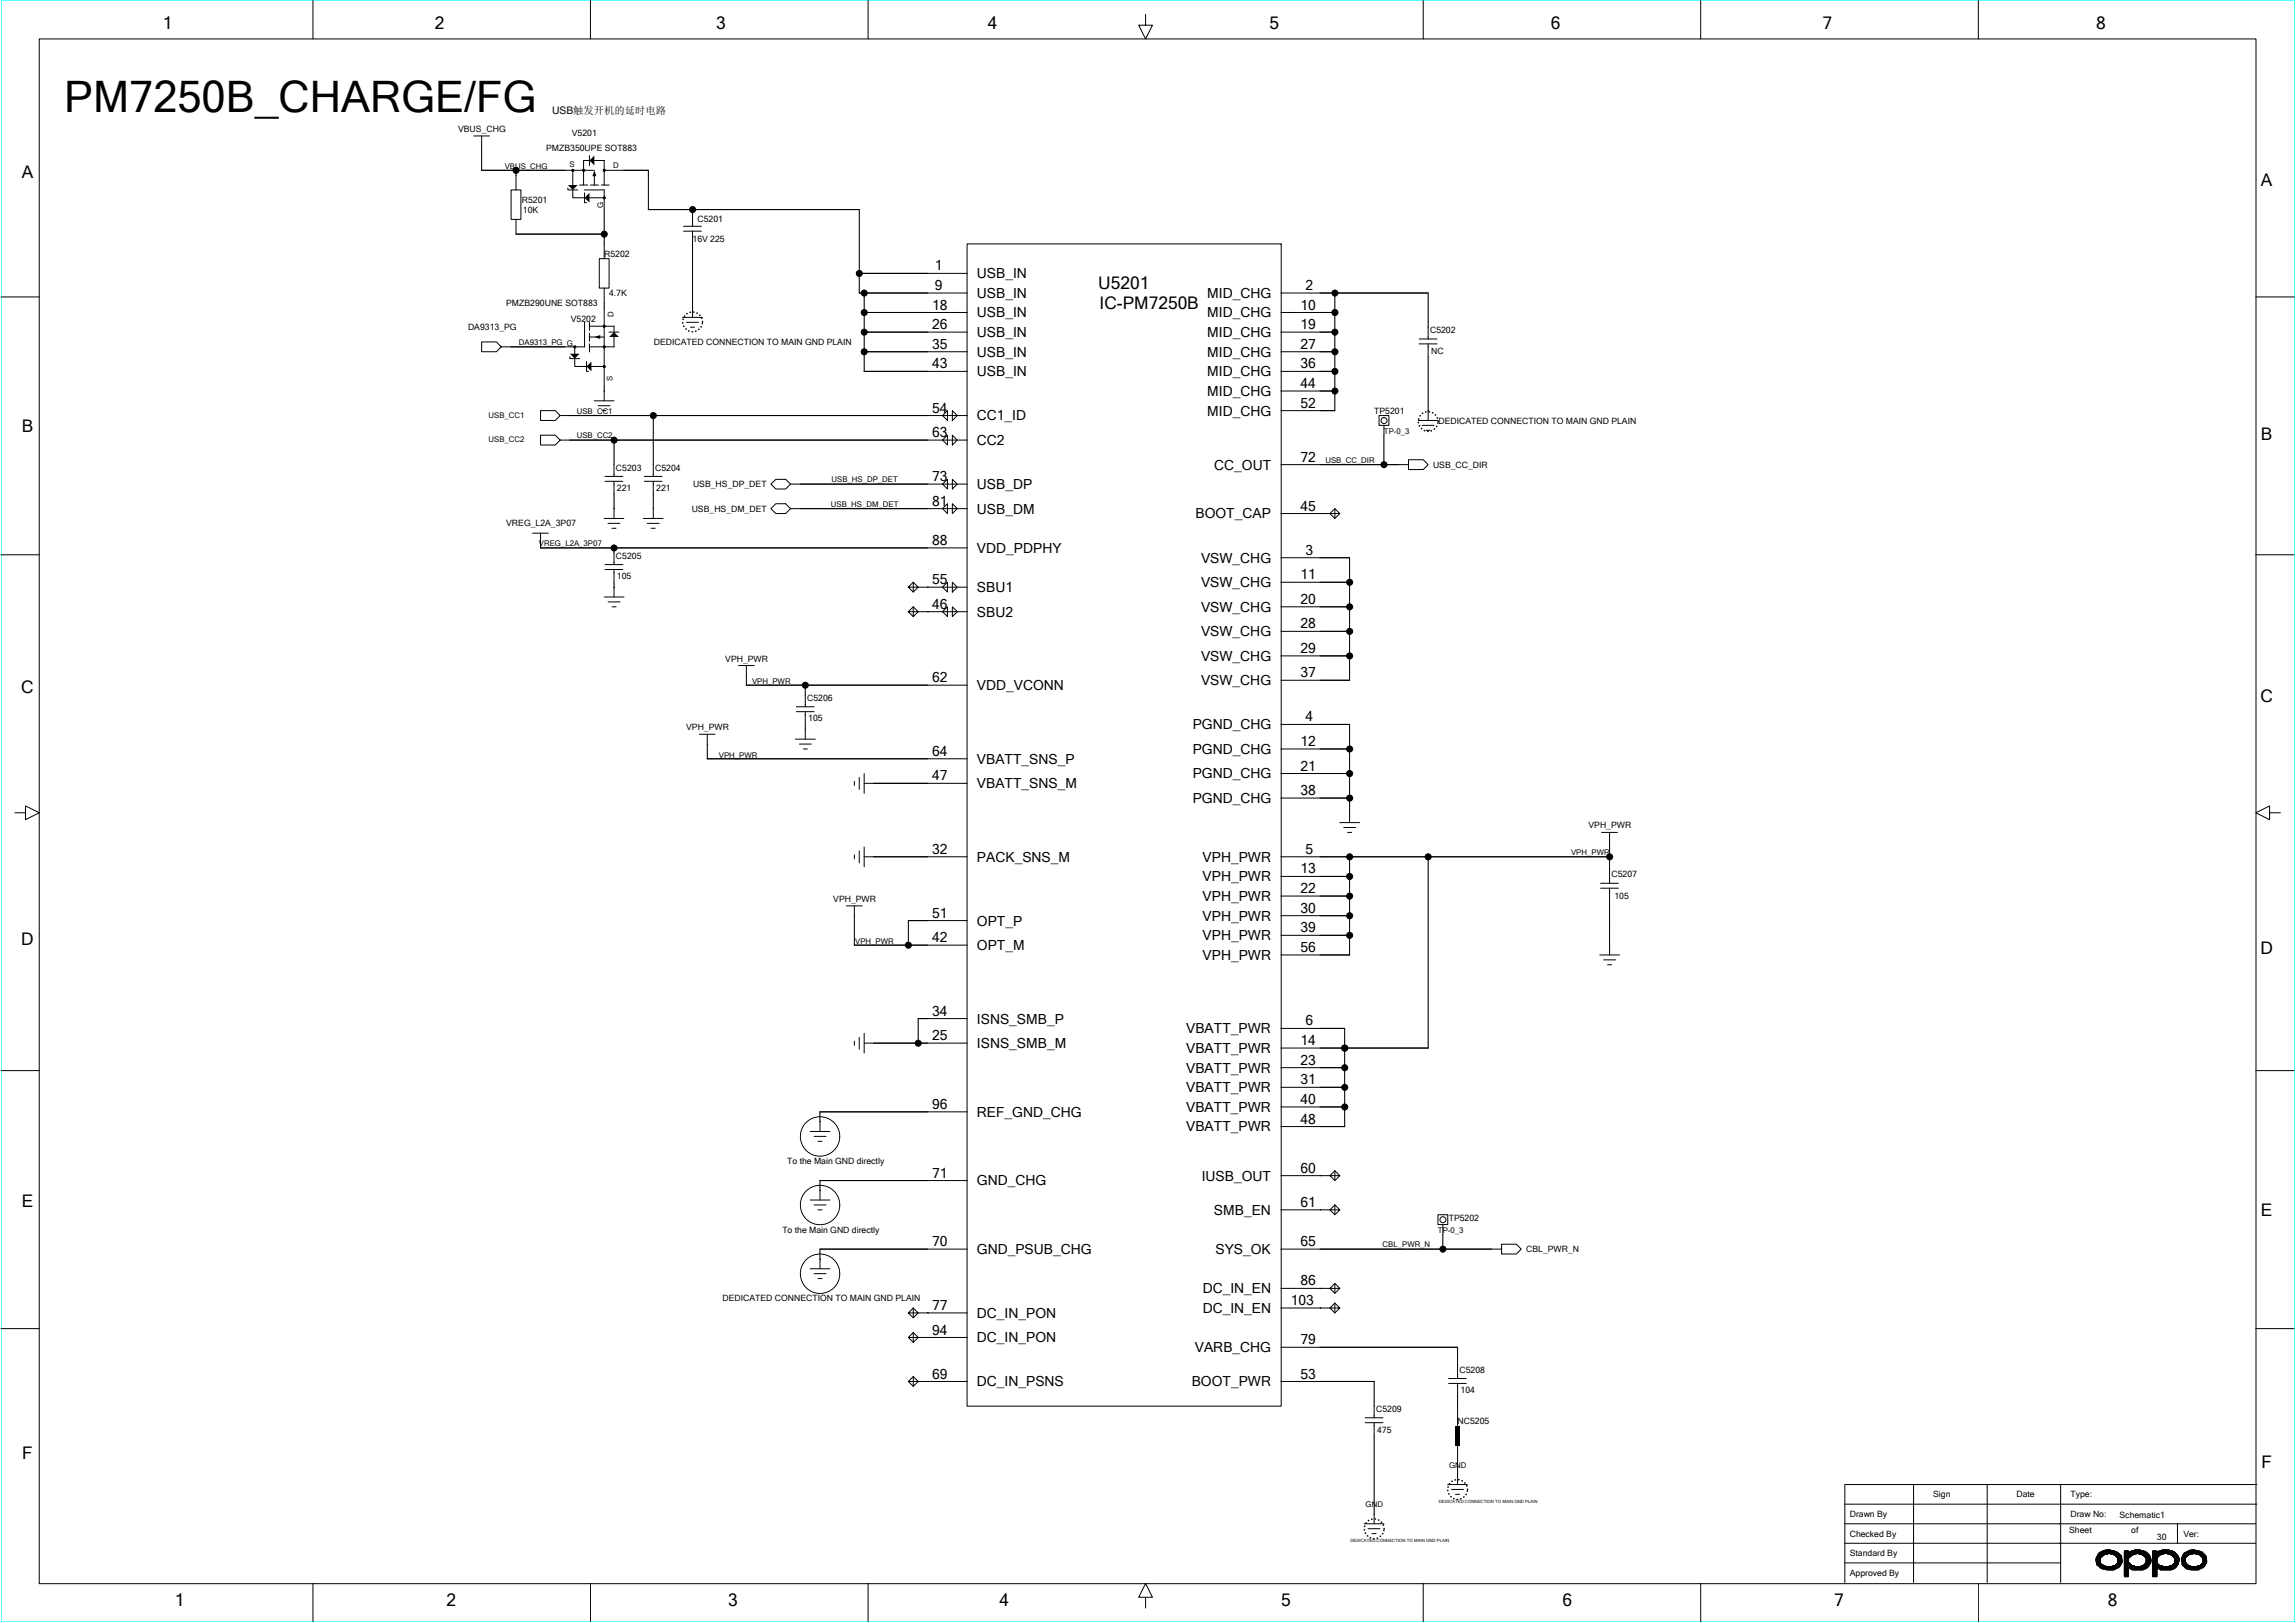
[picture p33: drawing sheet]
<svg xmlns="http://www.w3.org/2000/svg" width="297mm" height="210mm" viewBox="0 0 297 210" stroke-linecap="round" stroke-linejoin="round" font-family="sans-serif">
<defs><g id="words">
<text font-size="5.6" x="8.3" y="14.5">PM7250B_CHARGE/FG</text>
<g font-size="2.2">
<text x="21.1" y="3.8">1</text>
<text x="56.2" y="3.8">2</text>
<text x="92.7" y="3.8">3</text>
<text x="127.8" y="3.8">4</text>
<text x="164.2" y="3.8">5</text>
<text x="200.6" y="3.8">6</text>
<text x="235.8" y="3.8">7</text>
<text x="271.2" y="3.8">8</text>
<text x="2.8" y="23">A</text>
<text x="292.5" y="24.1">A</text>
<text x="142.1" y="37.4">U5201</text>
<text x="142.3" y="40">IC-PM7250B</text>
<text x="2.8" y="55.8">B</text>
<text x="292.5" y="57">B</text>
<text x="2.7" y="89.7">C</text>
<text x="292.4" y="90.8">C</text>
<text x="2.7" y="122.3">D</text>
<text x="292.4" y="123.5">D</text>
<text x="2.8" y="156.2">E</text>
<text x="292.5" y="157.3">E</text>
<text x="2.9" y="188.8">F</text>
<text x="292.6" y="189.9">F</text>
<text x="22.6" y="207.8">1</text>
<text x="57.8" y="207.8">2</text>
<text x="94.2" y="207.8">3</text>
<text x="129.3" y="207.8">4</text>
<text x="165.7" y="207.8">5</text>
<text x="202.2" y="207.8">6</text>
<text x="237.3" y="207.8">7</text>
<text x="272.7" y="207.8">8</text>
</g>
<g font-size="1.8">
<text x="120.9" y="35">1</text>
<text x="120.6" y="40">18</text>
<text x="120.9" y="37.5">9</text>
<text x="126.4" y="36">USB_IN</text>
<text x="126.4" y="38.5">USB_IN</text>
<text x="126.4" y="41.1">USB_IN</text>
<text x="156.2" y="38.5">MID_CHG</text>
<text x="156.2" y="41.1">MID_CHG</text>
<text x="168.3" y="40">10</text>
<text x="168.9" y="37.5">2</text>
<text x="120.6" y="47.7">43</text>
<text x="120.6" y="45.1">35</text>
<text x="120.6" y="42.6">26</text>
<text x="126.4" y="43.6">USB_IN</text>
<text x="126.4" y="46.1">USB_IN</text>
<text x="156.2" y="43.6">MID_CHG</text>
<text x="156.2" y="46.1">MID_CHG</text>
<text x="168.3" y="47.7">36</text>
<text x="168.3" y="45.1">27</text>
<text x="168.3" y="42.6">19</text>
<text x="120.6" y="53.4">54</text>
<text x="126.4" y="48.7">USB_IN</text>
<text x="156.2" y="48.7">MID_CHG</text>
<text x="156.2" y="51.2">MID_CHG</text>
<text x="156.2" y="53.8">MID_CHG</text>
<text x="168.3" y="52.7">52</text>
<text x="168.3" y="50.2">44</text>
<text x="120.6" y="56.6">63</text>
<text x="126.4" y="54.4">CC1_ID</text>
<text x="126.4" y="57.6">CC2</text>
<text x="168.3" y="59.7">72</text>
<text x="120.6" y="65.4">81</text>
<text x="120.6" y="62.3">73</text>
<text x="126.4" y="63.3">USB_DP</text>
<text x="157.1" y="60.7">CC_OUT</text>
<text x="120.6" y="70.5">88</text>
<text x="126.4" y="66.4">USB_DM</text>
<text x="126.4" y="71.5">VDD_PDPHY</text>
<text x="154.7" y="67.1">BOOT_CAP</text>
<text x="168.3" y="66.1">45</text>
<text x="168.9" y="71.8">3</text>
<text x="120.6" y="75.6">55</text>
<text x="126.4" y="76.6">SBU1</text>
<text x="155.4" y="72.8">VSW_CHG</text>
<text x="155.4" y="76">VSW_CHG</text>
<text x="168.3" y="75">11</text>
<text x="120.6" y="78.8">46</text>
<text x="126.4" y="79.8">SBU2</text>
<text x="155.4" y="79.1">VSW_CHG</text>
<text x="155.4" y="82.3">VSW_CHG</text>
<text x="168.3" y="81.3">28</text>
<text x="168.3" y="78.1">20</text>
<text x="120.6" y="88.3">62</text>
<text x="126.4" y="89.3">VDD_VCONN</text>
<text x="155.4" y="85.5">VSW_CHG</text>
<text x="155.4" y="88.6">VSW_CHG</text>
<text x="168.3" y="87.6">37</text>
<text x="168.3" y="84.5">29</text>
<text x="154.3" y="94.4">PGND_CHG</text>
<text x="168.9" y="93.3">4</text>
<text x="120.6" y="101">47</text>
<text x="120.6" y="97.8">64</text>
<text x="126.4" y="98.8">VBATT_SNS_P</text>
<text x="126.4" y="102">VBATT_SNS_M</text>
<text x="154.3" y="97.5">PGND_CHG</text>
<text x="154.3" y="100.7">PGND_CHG</text>
<text x="168.3" y="99.7">21</text>
<text x="168.3" y="96.5">12</text>
<text x="154.3" y="103.9">PGND_CHG</text>
<text x="168.3" y="102.9">38</text>
<text x="120.6" y="110.5">32</text>
<text x="126.4" y="111.5">PACK_SNS_M</text>
<text x="155.6" y="111.5">VPH_PWR</text>
<text x="168.3" y="113">13</text>
<text x="168.9" y="110.5">5</text>
<text x="120.6" y="118.7">51</text>
<text x="126.4" y="119.7">OPT_P</text>
<text x="155.6" y="114">VPH_PWR</text>
<text x="155.6" y="116.6">VPH_PWR</text>
<text x="155.6" y="119.1">VPH_PWR</text>
<text x="168.3" y="118.1">30</text>
<text x="168.3" y="115.5">22</text>
<text x="120.6" y="121.9">42</text>
<text x="126.4" y="122.9">OPT_M</text>
<text x="155.6" y="121.6">VPH_PWR</text>
<text x="155.6" y="124.2">VPH_PWR</text>
<text x="168.3" y="123.2">56</text>
<text x="168.3" y="120.6">39</text>
<text x="120.6" y="131.4">34</text>
<text x="120.6" y="134.6">25</text>
<text x="126.4" y="132.4">ISNS_SMB_P</text>
<text x="126.4" y="135.6">ISNS_SMB_M</text>
<text x="153.5" y="133.7">VBATT_PWR</text>
<text x="153.5" y="136.2">VBATT_PWR</text>
<text x="168.3" y="137.8">23</text>
<text x="168.3" y="135.2">14</text>
<text x="168.9" y="132.7">6</text>
<text x="120.6" y="143.5">96</text>
<text x="153.5" y="138.8">VBATT_PWR</text>
<text x="153.5" y="141.3">VBATT_PWR</text>
<text x="153.5" y="143.8">VBATT_PWR</text>
<text x="168.3" y="142.8">40</text>
<text x="168.3" y="140.3">31</text>
<text x="126.4" y="144.5">REF_GND_CHG</text>
<text x="153.5" y="146.4">VBATT_PWR</text>
<text x="168.3" y="145.4">48</text>
<text x="120.6" y="152.4">71</text>
<text x="126.4" y="153.4">GND_CHG</text>
<text x="155.5" y="152.7">IUSB_OUT</text>
<text x="168.3" y="151.7">60</text>
<text x="120.6" y="161.2">70</text>
<text x="157.1" y="157.2">SMB_EN</text>
<text x="168.3" y="161.2">65</text>
<text x="168.3" y="156.1">61</text>
<text x="126.4" y="162.2">GND_PSUB_CHG</text>
<text x="155.6" y="167.3">DC_IN_EN</text>
<text x="157.2" y="162.2">SYS_OK</text>
<text x="168.3" y="166.3">86</text>
<text x="120.6" y="172.7">94</text>
<text x="120.6" y="169.5">77</text>
<text x="126.4" y="170.5">DC_IN_PON</text>
<text x="126.4" y="173.7">DC_IN_PON</text>
<text x="155.6" y="169.9">DC_IN_EN</text>
<text x="167" y="168.8">103</text>
<text x="168.3" y="173.9">79</text>
<text x="120.6" y="178.4">69</text>
<text x="126.4" y="179.4">DC_IN_PSNS</text>
<text x="154.2" y="179.4">BOOT_PWR</text>
<text x="154.6" y="174.9">VARB_CHG</text>
<text x="168.3" y="178.4">53</text>
</g>
<text font-size="1.3" x="71.4" y="14.8">USB触发开机的延时电路</text>
<g font-size="1.1">
<text x="59.3" y="17.1">VBUS_CHG</text>
<text x="74" y="17.6">V5201</text>
<text x="70.7" y="19.5">PMZB350UPE SOT883</text>
<text x="67.5" y="26.2">R5201</text>
<text x="67.6" y="27.5">10K</text>
<text x="90.2" y="28.8">C5201</text>
<text x="78.2" y="33.2">R5202</text>
<text x="89.6" y="31.3">16V 225</text>
<text x="65.5" y="39.6">PMZB290UNE SOT883</text>
<text x="73.8" y="41.7">V5202</text>
<text x="78.8" y="38.3">4.7K</text>
<text x="60.6" y="42.7">DA9313_PG</text>
<text x="84.6" y="44.6">DEDICATED CONNECTION TO MAIN GND PLAIN</text>
<text x="185" y="43.1">C5202</text>
<text x="185.1" y="45.8">NC</text>
<text x="177.8" y="53.5">TP5201</text>
<text x="186.1" y="54.8">DEDICATED CONNECTION TO MAIN GND PLAIN</text>
<text x="79.7" y="60.9">C5203</text>
<text x="79.8" y="63.5">221</text>
<text x="84.8" y="60.9">C5204</text>
<text x="84.9" y="63.5">221</text>
<text x="89.7" y="63">USB_HS_DP_DET</text>
<text x="185.4" y="60.5">USB_CC_DIR</text>
<text x="65.5" y="68.1">VREG_L2A_3P07</text>
<text x="89.5" y="66.2">USB_HS_DM_DET</text>
<text x="79.7" y="72.3">C5205</text>
<text x="79.8" y="75">105</text>
<text x="93.8" y="85.6">VPH_PWR</text>
<text x="88.8" y="94.5">VPH_PWR</text>
<text x="104.4" y="90.7">C5206</text>
<text x="104.6" y="93.3">105</text>
<text x="205.5" y="107.2">VPH_PWR</text>
<text x="208.5" y="113.5">C5207</text>
<text x="107.8" y="116.7">VPH_PWR</text>
<text x="208.9" y="116.3">105</text>
<text x="101.9" y="150.6">To the Main GND directly</text>
<text x="101.2" y="159.5">To the Main GND directly</text>
<text x="187.4" y="157.9">TP5202</text>
<text x="197.4" y="162">CBL_PWR_N</text>
<text x="93.5" y="168.4">DEDICATED CONNECTION TO MAIN GND PLAIN</text>
<text x="188.8" y="177.6">C5208</text>
<text x="178" y="182.7">C5209</text>
<text x="178.2" y="185.3">475</text>
<text x="188.6" y="184.2">NC5205</text>
<text x="189" y="180.3">104</text>
<text x="239.3" y="196.3">Drawn By</text>
<text x="250.1" y="193.7">Sign</text>
<text x="260.9" y="193.7">Date</text>
<text x="267.9" y="193.7">Type:</text>
<text x="267.9" y="196.3">Draw No:</text>
<text x="274.2" y="196.4">Schematic1</text>
<text x="239.3" y="198.8">Checked By</text>
<text x="239.3" y="201.3">Standard By</text>
<text x="239.3" y="203.9">Approved By</text>
<text x="267.7" y="198.3">Sheet</text>
<text x="275.7" y="198.3">of</text>
<text x="279" y="199.2">30</text>
<text x="282.5" y="198.8">Ver:</text>
</g>
<g font-size="1">
<text x="65.3" y="21.8">VBUS_CHG</text>
<text x="73.7" y="21.6">S</text>
<text x="79.3" y="21.7">D</text>
<text x="78" y="26.9" transform="rotate(-90 78 26.9)">G</text>
<text x="79.4" y="41.1" transform="rotate(-90 79.4 41.1)">D</text>
<text x="67.1" y="44.7">DA9313_PG G</text>
<text x="74.6" y="53.6">USB_CC1</text>
<text x="79.2" y="49.2" transform="rotate(-90 79.2 49.2)">S</text>
<text x="63.2" y="54.1">USB_CC1</text>
<text x="63.2" y="57.2">USB_CC2</text>
<text x="74.6" y="56.7">USB_CC2</text>
<text x="171.5" y="59.9">USB_CC_DIR</text>
<text x="179" y="56.1">TP-0_3</text>
<text x="107.5" y="65.6">USB_HS_DM_DET</text>
<text x="107.6" y="62.4">USB_HS_DP_DET</text>
<text x="69.7" y="70.7">VREG_L2A_3P07</text>
<text x="97.3" y="88.4">VPH_PWR</text>
<text x="93" y="98.1">VPH_PWR</text>
<text x="203.3" y="110.6">VPH_PWR</text>
<text x="110.6" y="122.1">VPH_PWR</text>
<text x="178.9" y="161.4">CBL_PWR_N</text>
<text x="186" y="159.5">TP-0_3</text>
<text x="187.5" y="189.9">GND</text>
<text x="176.7" y="195">GND</text>
</g>
<g font-size=".6">
<text x="186.1" y="194.5">DEDICATED CONNECTION TO MAIN GND PLAIN</text>
<text x="174.7" y="199.6">DEDICATED CONNECTION TO MAIN GND PLAIN</text>
</g>
</g></defs>
<path d="M.1 0h296.8v209.8h-296.8z" fill="none" stroke="#0ff" stroke-width=".13"/>
<g fill="none" stroke="#000" stroke-width=".21" stroke-dasharray="0 .4">
<circle cx="89.6" cy="41.6" r="1.28"/>
<circle cx="184.8" cy="54.5" r="1.28"/>
<circle cx="177.8" cy="197.8" r="1.28"/>
<circle cx="188.6" cy="192.7" r="1.28"/>
</g>
<g fill="none" stroke="#000" stroke-width=".13">
<path d="M5.1 5h286.8v199.9h-286.8zM40.5 .1v4.9M61.3 17.6h2M62.3 17.6v4.5M76.4 .1v4.9M112.3 .1v4.9M148.2 1.9v1.4h.9l-.9 1.7-.9-1.7h.9M184.1 .1v4.9M220 .1v4.9M255.9 .1v4.9M.1 38.4h5M62.3 22h14.6"/>
<path d="M66.1 24.6h1.3v3.8h-1.3zM66.7 30.3h11.5M66.8 22v2.6M66.8 28.4v1.9M73.5 24.3v.3h1.2M74 21.9h.2v.2h-.2zM74.1 24.6v1h1.5M74.1 22v1.9M75 23.9h1M75.4 21.9h.2v.2h-.2zM75.5 20.8h.8M75.5 20.7v3.2"/>
<path d="M75.6 24.6h2.6M75.6 25v1.2h.3M76.3 20.1v1.3M76.3 25.6h1.9M76.4 23.9h1M76.9 20.8h1.3v3.2M76.9 22.7v1.3M77.5 33.5h1.3v3.8h-1.3zM77.8 23.9h1M78.1 25.5h.2v.2h-.2zM78.1 21.9h.2v.2h-.2zM78.1 22h5.8v5.1"/>
<path d="M78.2 24.6v8.9M78.2 37.3v14.6M83.9 27.1h27.3v10.8M88.4 29.9h2.3M88.4 29.3h2.3M89.6 29.9v11.2M89.6 27.1v2.2M111.1 35.4h14M111.1 37.9h14M111.8 37.9v10.2M125.1 31.6h40.7v150.3h-40.7zM165.7 37.9h19.1v6"/>
<path d="M165.8 31.6h.1M172.7 37.9v15.2h-7M291.8 38.4h5M62.3 44.2h1.9l.7 .7-.7 .6h-1.9zM69.9 53.1h1.9l.7 .7-.7 .6h-1.9zM69.9 56.3h1.9l.7 .6-.7 .7h-1.9zM72.5 53.8h52.6M72.5 56.9h52.6M73.7 46.1v.3h1.3M74.3 44.8h.2v.2h-.2zM74.4 44.9v.9M74.4 46.4v1h1.5"/>
<path d="M75.6 41.7v3.2M75.6 44.9h-10.8M75.9 46.8v1.2h.2M76.2 43.6h2M76.2 44.9h3.2M76.3 41.7v1M76.3 43.1v1M76.3 44.5v1M76.3 42.2h3.2M76.5 47.4h1.7M76.9 51.9h2.5M77.4 52.5h1.5"/>
<path d="M77.9 53.1h.5M78.1 42.1h.2v.2h-.2zM78.1 44.8h.2v.2h-.2zM78.1 47.3h.2v.2h-.2zM78.8 43h1.3M79.4 42.2v.8M79.4 43.6v1.3M79.4 56.9v4.7M84.5 53.8v7.8M88.3 41.1h2.6M88.8 41.7h1.6M89.3 42.3h.5"/>
<path d="M111.8 48h13.3M111.8 45.5h13.3M111.8 43h13.3M111.8 40.4h13.3M121.9 53.8l.7-.7v1.3zM121.9 56.9l.7-.6v1.3zM123.2 53.1l.6 .7-.6 .6zM123.2 56.3l.6 .6-.6 .7zM165.7 48h7M165.7 45.5h7M165.7 43h7M165.7 40.4h7"/>
<path d="M165.7 50.6h7M178.4 53.8h1.3v1.2h-1.3zM179 55v5.1M182.2 59.5h1.9l.7 .6-.7 .6h-1.9zM183.5 54.4h2.5M183.6 44.5h2.3M183.6 43.9h2.3M184 55h1.5M184.5 55.7h.5M184.8 44.5v9.9M.1 71.8h5M68.9 69h2"/>
<path d="M69.9 69v1.9h55.2M78.1 67.1h2.6M78.2 77.2h2.5M78.3 62.3h2.3M78.3 61.6h2.3M78.3 73.7h2.3M78.3 73h2.3M78.7 67.7h1.5M78.7 77.9h1.5M79.2 68.3h.5M79.2 78.5h.5M79.4 62.3v4.8"/>
<path d="M79.4 70.9v2.1M79.4 73.7v3.5M83.2 67.1h2.6M83.4 62.3h2.3M83.4 61.6h2.3M83.7 67.7h1.6M84.2 68.3h.6M84.5 62.3v4.8M99.7 62.6l.7-.6h1.2l.7 .6-.7 .7h-1.2zM99.7 65.8l.7-.6h1.2l.7 .6-.7 .6h-1.2zM102.3 62.6h22.8M102.3 65.8h22.8"/>
<path d="M117.5 79.1l.6-.6 .7 .6-.7 .7-.6-.7h1.3M117.5 76l.6-.7 .7 .7-.7 .6-.6-.6h1.3M118.1 78.5v1.3M118.1 75.3v1.3M118.8 79.1h6.3M118.8 76h6.3M121.9 62.6l.7-.6v1.3zM121.9 65.8l.7-.6v1.2zM121.9 76l.7-.7v1.3zM121.9 79.1l.7-.6v1.3zM123.2 62l.6 .6-.6 .7zM123.2 65.2l.6 .6-.6 .6z"/>
<path d="M123.2 75.3l.6 .7-.6 .6zM123.2 78.5l.6 .6-.6 .7zM165.7 78.5h8.9M165.7 72.2h8.9v15.8M165.7 60.1h16.5M165.7 75.3h8.9M172.1 66.4h1.2l-.6 .7-.6-.7 .6-.6 .6 .6M172.1 66.4h-6.4M172.7 65.8v1.3M291.8 71.8h5M90.5 95h2M91.5 98.2h33.6"/>
<path d="M91.5 95v3.2M95.5 86.1h2.1M96.6 86.1v2.6l28.5-.1M102.9 95.6h2.6M103 92.1h2.3M103 91.4h2.3M103.4 96.3h1.6M103.9 96.9h.6M104.2 88.6v2.8M104.2 92.1v3.5M165.7 96.9h8.9M165.7 93.7h8.9v12.7"/>
<path d="M165.7 81.7h8.9M165.7 84.9h8.9M165.7 88h8.9M1.9 105.2h1.4v-.9l1.8 .9-1.8 .8v-.8M109.5 117.2h2M110.5 117.2v5.1h14.6M110.5 101.1v.5M110.5 110.6v.5M111.2 100.6v1.5M111.2 110.1v1.5M111.8 101.3h13.3M111.8 100.1v2.5"/>
<path d="M111.8 109.6v2.5M111.8 110.8h13.3M125.1 119.1h-7.6v3.2M165.7 110.8h42.5M165.7 100.1h8.9M165.7 103.3h8.9M165.7 118.5h8.9M165.7 115.9h8.9M165.7 113.4h8.9M173.3 106.4h2.6M173.8 107.1h1.6M174.3 107.7h.6"/>
<path d="M174.6 110.8v12.8M184.8 110.8v24.8M207.1 114.9h2.3M207.1 114.3h2.3M207.2 107.7h2.1M208.2 107.7v6.6M208.2 114.9v8.6M293.6 105.2v-.9l-1.8 .9 1.8 .8v-.8h1.4M.1 138.5h5M110.5 134.7v.5M111.2 134.2v1.5M111.8 133.7v2.5"/>
<path d="M111.8 135h13.3M118.8 131.8h6.3M118.8 131.8v3.2M165.7 123.5h8.9M165.7 121h8.9M165.7 133.1h8.3v12.7M165.7 138.1h8.3M165.7 135.6h19.1M207 123.5h2.5M207.5 124.2h1.5M208 124.8h.5M291.8 138.5h5"/>
<path d="M104.8 146.4h2.6M104.8 155.3h2.6M105.3 147h1.6M105.3 155.9h1.6M105.8 147.7h.6M105.8 156.5h.6M106.1 143.8h19M106.1 152.7h19M106.1 143.8v2.6M106.1 152.7v2.6M165.7 145.8h8.3M165.7 143.2h8.3"/>
<path d="M165.7 140.7h8.3M172.1 152.1h1.2l-.6 .6-.6-.6 .6-.6 .6 .6M172.1 156.5h1.2l-.6 .7-.6-.7 .6-.6 .6 .6M172.1 152.1h-6.4M172.1 156.5h-6.4M172.7 151.4v1.3M172.7 155.9v1.3M186 157.2h1.3v1.2h-1.3zM186.7 158.4v3.2M.1 171.9h5M104.8 164.1h2.6M105.3 164.8h1.6"/>
<path d="M105.8 165.4h.6M106.1 161.6h19M106.1 161.6v2.5M117.5 178.7l.6-.6 .7 .6-.7 .7-.6-.7h1.3M117.5 173l.6-.6 .7 .6-.7 .7-.6-.7h1.3M117.5 169.9l.6-.7 .7 .7-.7 .6-.6-.6h1.3M118.1 178.1v1.3M118.1 172.4v1.3M118.1 169.2v1.3M118.8 178.7h6.3M118.8 173h6.3M118.8 169.9h6.3"/>
<path d="M165.7 161.6h28.6M165.7 178.7h12.1v4.7M165.7 174.3h22.9v4.1M172.1 166.7h1.2l-.6 .6-.6-.6 .6-.6 .6 .6M172.1 169.2h1.2l-.6 .7-.6-.7 .6-.6 .6 .6M172.1 166.7h-6.4M172.1 169.2h-6.4M172.7 166v1.3M172.7 168.6v1.3M187.4 179h2.3M187.4 178.4h2.3M188.6 179v5.5"/>
<path d="M194.3 161h1.9l.6 .6-.6 .6h-1.9zM291.8 171.9h5M176.5 197.1h2.5M176.6 184.1h2.3M176.6 183.4h2.3M177 197.8h1.5M177.5 198.4h.5M177.8 184.1v13M187.3 192.1h2.5M187.8 192.7h1.5M188.3 193.3h.5M188.6 187v5.1"/>
<path d="M238.7 194.6h53.3M247.6 192v12.7M257.1 192v12.7M266.6 192v12.7M281.7 197.1v2.6M291.8 197.1h-53.1M291.8 199.7h-53.1M292 192.1h-53.3v12.6M40.5 204.9v4.9M76.4 204.9v4.9M112.3 204.9v4.9M148.2 206.7h.9l-.9-1.8-.9 1.8h.9v1.3"/>
<path d="M184.1 204.9v4.9M220 204.9v4.9M238.7 202.2h27.9M255.9 204.9v4.9M271.1 201.6h.7M271.1 201.7h.6M271.1 201.8h.6M271.1 202h.6M271.1 202.1h.6M271.3 201.3h.8M271.3 202.3h.6M271.3 202.5h.8"/>
<path d="M271.3 202.2h.4M271.3 201.4v1.1M271.4 202.6h.8M271.4 202.5v-1.3v1.4h.7M271.5 202.2v.4h.8M271.5 200.9a2.21 2.21 0 0 1 3 .4l.1 .8-.4 .6-.8 .4h-.6l-.9-.1-.6-.5-.1-.8zM271.5 201v1.6v-1.5v.1M271.7 201.6l.5-.4 .6-.3 .8 .3 .4 .4v.6l-.4 .4-.8 .1-.6-.1-.5-.4zM271.7 200.9v1.8M271.7 200.8h2.2M271.8 200.8v.7M271.8 202.3v.5"/>
<path d="M271.9 202.5v.5h1.9M271.9 200.8v.6h-.6M272.1 202.4v.6M272.1 200.7v.5M272.1 200.7h1.4M272.2 200.7v.5h-.8M272.3 202.6v.4M272.3 200.7v.4M272.3 200.6h.8M272.4 202.7v.4M272.4 200.7v.4M272.5 203.1h1.1"/>
<path d="M272.6 202.7v.4M272.6 200.5v.6M272.7 202.7v.4M272.7 200.5v.6h-1.3M272.8 202.7v.4M272.8 200.5v.4M272.9 202.7v.4M272.9 200.5v.4M273.1 202.7v.4M273.1 200.5v.6h1.1M273.2 202.7v.4M273.2 200.7v.4"/>
<path d="M273.3 202.6v.5M273.3 200.7v.4M273.4 202.6h.9M273.4 202.6v.5M273.4 200.7v.4M273.4 201.2h1M273.6 202.6v.4M273.6 200.7v.5M273.7 200.8v.5h.8M273.7 202.4v.6h-1.5v-.4M273.8 200.8v.6h.7M273.8 202.3v.5"/>
<path d="M273.9 201.8h.7M273.9 202h.7M273.9 202.1h.7M273.9 202.2h.6M273.9 201.7h.6M274 202.2v.6M274 200.8v.8h.5M274 200.9h-2.5M274.1 200.9v1.9h-2.5M274.2 201v1.7h-2.6M274.3 201.2v1.3h-.6M274.5 201.3v1h-.7"/>
<path d="M274.8 200.8h2.8M274.8 200.9h3M274.8 203h.6M274.8 203.1h.6M274.8 200.7h.6M274.8 203.2h.6M274.8 203.3h.6M274.8 203.5h.6M274.8 203.6h.6M274.8 203.7h.6M274.8 203.9h.6M274.8 201.2h1.2"/>
<path d="M274.8 202.6h1.1M274.8 202.5h.9M274.8 202.3h.8M274.8 202.2h.7M274.8 201.6h.6M274.8 201.7h.6M274.8 201.8h.6M274.8 202h.6M274.8 202.1h.6M274.8 200.7h.6v.2v-.1h.1a2.27 2.27 0 0 1 2.3 .1 1.03 1.03 0 0 1 .2 1.6l-.2 .3-.5 .3h-1.4l-.5-.3v1.2h-.6zM274.8 200.7v3.3M275 200.7v3.3"/>
<path d="M275.1 200.7v3.3M275.2 200.7v3.3M275.4 201.6l.5-.4 .6-.3 .8 .3 .3 .4v.6l-.3 .4-.8 .1-.6-.1-.5-.4zM275.4 200.7v3.3h-.6M275.5 200.8v.8M275.5 202.2v.6M275.6 200.8v.6h-.8M275.6 202.3v.7h2M275.7 200.7h1.7M275.7 200.7v.6h-.9M275.7 202.4v.6M275.9 200.7v.5"/>
<path d="M275.9 202.6v.5h1.4v-.5M276 200.7v.4M276 202.6v.5M276.1 202.6v.5M276.1 200.5v.6M276.2 200.6h.7M276.2 202.7v.4M276.2 200.5v.6h-1.4M276.4 202.7v.4M276.4 200.5v.6M276.5 202.7v.4M276.5 200.5v.4"/>
<path d="M276.6 202.7v.4M276.6 200.5v.6M276.7 201.1h1.2M276.8 202.7v.4M276.8 200.5v.6M276.9 202.7v.4M276.9 200.5v.6M277 202.6v.5M277 200.7v.4M277.1 201.2h.9v1.4M277.1 202.6h.8M277.1 202.6v.5"/>
<path d="M277.1 200.7v.4M277.3 200.7v.5M277.4 202.5h.6M277.4 202.4v.6M277.4 200.7v.6h.7v1h-.6M277.5 202.3v.7M277.5 200.8v.6h.6M277.6 202.2h.7M277.6 201.7h.7M277.6 201.8h.7M277.6 202.1h.7M277.6 202.2v.6"/>
<path d="M277.6 200.8v.8h.5M277.8 200.9v1.9h-3M277.9 201v1.7h-3.1M278.3 201.8v.2h-.7M278.5 203h.5M278.5 203.1h.5M278.5 203.2h.5M278.5 203.3h.5M278.5 203.5h.5M278.5 203.6h.5M278.5 203.7h.5M278.5 203.9h.5"/>
<path d="M278.5 200.9h3M278.5 200.8h2.8M278.5 200.7h.5M278.5 201.2h1M278.5 202.6h1M278.5 202.5h.8M278.5 202.3h.7M278.5 202.2h.5M278.5 201.6h.5M278.5 201.7h.5M278.5 201.8h.5M278.5 202h.5"/>
<path d="M278.5 202.1h.5M278.5 200.7h.5v.2v-.1h.2a2.17 2.17 0 0 1 2.4 .3l.1 .2a.49 .49 0 0 1 .1 .8v.2a1.37 1.37 0 0 1-.9 .8h-1.4l-.5-.3v1.2h-.5zM278.5 200.7v3.3M278.7 200.7v3.3M278.8 200.7v3.3M278.9 200.7v3.3M279 200.7v3.3h-.5M279.2 202.3v.5M279.2 200.8v.6h-.7M279.3 202.4v.6h2M279.3 200.7v.6h-.8M279.4 200.7h1.7"/>
<path d="M279.4 202.6v.4M279.4 200.7v.5M279.4 201.2l.8-.3 .7 .3 .4 .4v.6l-.4 .4-.7 .1-.8-.1-.4-.4v-.6zM279.5 202.6v.5M279.5 200.7v.4M279.7 202.6v.5M279.7 200.5v.6M279.8 202.6v.5M279.8 200.5v.6h-1.3M279.9 202.7v.4M279.9 200.5v.6M280.1 202.7v.4"/>
<path d="M280.1 200.5v.4M280.2 202.7v.4M280.2 200.5v.4M280.3 202.7v.4M280.3 200.5v.4M280.4 201.1h1.2M280.4 202.7v.4M280.4 200.5v.6M280.6 202.7v.4M280.6 200.5v.6M280.7 202.6v.5M280.7 200.5v.6"/>
<path d="M280.8 201.2h.9v1.4M280.8 202.6v.5M280.8 200.7v.4M280.8 202.6h.8M280.9 202.6v.5h-1.4M280.9 200.7v.5M281 202.5h.7M281.1 202.4v.6M281.1 200.7v.6h.7v1h-.6M281.2 202.3v.7M281.2 200.8v.6h.6M281.3 201.6h.7"/>
<path d="M281.3 201.7h.7M281.3 201.8h.7M281.3 202h.7M281.3 202.2h.6M281.3 202.1h.5M281.3 200.8v2M281.4 200.9v1.9h-2.9M281.6 201v1.7h-3.1M282.2 201.7h.5M282.2 201.8h.5M282.2 202h.5M282.3 201.6h.4"/>
<path d="M282.3 202.3h.6M282.3 202.2h.4M282.3 201.3v1.2h.7M282.3 202.1h.4M282.4 201.2h.8M282.5 201v1.6h.7M282.6 200.9h2.4M282.6 200.9v1.8h2.5v-1.7M282.6 200.9a2.03 2.03 0 0 1 2.8 .4l.1 .8-.4 .6-.8 .4-1.5-.1-.5-.5-.1-.8zM282.7 201.6l.4-.4 .7-.3 .8 .3 .4 .4v.6a1.52 1.52 0 0 1-2.3 0zM282.7 200.9v1.9h2.3M282.8 200.8h2.1"/>
<path d="M282.8 202.2v.8h1.8v-.4M282.8 200.8v.6h-.5M283 202.3v.7M283 200.8v.5h-.6M283.1 200.7h1.2M283.1 202.4v.6M283.1 200.7v.5M283.2 202.6v.4M283.2 200.7v.4M283.3 200.6h.7M283.3 202.6v.5M283.3 200.7v.4"/>
<path d="M283.5 200.7v.4M283.6 202.7v.4M283.6 200.5v.6h-1M283.7 202.7v.4M283.7 200.5v.6M283.8 202.7v.4M283.8 200.5v.4M284 202.7v.4M284 200.5v.6M284.1 201.1h1M284.1 200.7v.4M284.1 202.7v.4"/>
<path d="M284.2 200.7v.4M284.2 202.7v.4M284.3 200.7v.4M284.3 202.6v.5M284.5 200.7v.4M284.5 202.6v.5h-1v-.4M284.6 201.2h.6v1.4h-.9M284.6 200.7v.5M284.7 202.5h.5M284.7 200.8v.5h.7v1h-.6M284.7 202.4v.6M284.9 200.8v.6h.5"/>
<path d="M284.9 202.3v.5M285 201.8h.5M285 202h.5M285 202.1h.5M285 202.2h.4M285 201.6h.4M285 201.7h.4M285 200.9v1.9"/>
<circle cx="66.8" cy="22" r=".39"/>
<circle cx="78.2" cy="30.3" r=".39"/>
<circle cx="89.6" cy="27.1" r=".39"/>
<circle cx="111.2" cy="35.4" r=".39"/>
<circle cx="111.8" cy="37.9" r=".39"/>
<circle cx="172.7" cy="37.9" r=".39"/>
<circle cx="79.4" cy="56.9" r=".39"/>
<circle cx="84.5" cy="53.8" r=".39"/>
<circle cx="111.8" cy="40.4" r=".39"/>
<circle cx="111.8" cy="45.5" r=".39"/>
<circle cx="111.8" cy="43" r=".39"/>
<circle cx="172.7" cy="48.1" r=".39"/>
<circle cx="172.7" cy="50.6" r=".39"/>
<circle cx="172.7" cy="43" r=".39"/>
<circle cx="172.7" cy="40.4" r=".39"/>
<circle cx="172.7" cy="45.5" r=".39"/>
<circle cx="179.1" cy="54.4" r=".39"/>
<circle cx="79.4" cy="70.9" r=".39"/>
<circle cx="174.6" cy="78.5" r=".39"/>
<circle cx="174.6" cy="75.3" r=".39"/>
<circle cx="179.1" cy="60.1" r=".39"/>
<circle cx="104.2" cy="88.7" r=".39"/>
<circle cx="174.6" cy="84.9" r=".39"/>
<circle cx="174.6" cy="81.7" r=".39"/>
<circle cx="174.6" cy="96.9" r=".39"/>
<circle cx="174.6" cy="113.4" r=".39"/>
<circle cx="174.6" cy="100.1" r=".39"/>
<circle cx="174.6" cy="103.3" r=".39"/>
<circle cx="174.6" cy="115.9" r=".39"/>
<circle cx="174.6" cy="110.9" r=".39"/>
<circle cx="174.6" cy="118.5" r=".39"/>
<circle cx="184.8" cy="110.9" r=".39"/>
<circle cx="208.2" cy="110.9" r=".39"/>
<circle cx="117.5" cy="122.3" r=".39"/>
<circle cx="118.8" cy="135" r=".39"/>
<circle cx="174" cy="138.1" r=".39"/>
<circle cx="174" cy="135.6" r=".39"/>
<circle cx="174.6" cy="121" r=".39"/>
<circle cx="174" cy="140.7" r=".39"/>
<circle cx="174" cy="143.2" r=".39"/>
<circle cx="186.7" cy="157.8" r=".39"/>
<circle cx="186.7" cy="161.6" r=".39"/>
</g>
<g fill="#000">
<path d="M66.8 22v.7zM78.2 30.3v1.3zM78.2 39.2v.6zM89.6 27.1v.6zM111.2 37.9h.6zM170.8 37.9h1.9zM78.2 50v.6zM170.8 53.1h1.9zM170.8 48h1.9zM170.8 45.5h1.9zM170.8 43h1.9zM170.8 40.4h1.9z"/>
<path d="M170.8 50.6h1.9zM69.9 70.3v.6zM79.4 63.9v1.9zM79.4 75.3v.7zM79.4 70.9v.6zM84.5 63.9v1.9zM179 60.1h2zM91.5 96.3v1.9zM96.6 87.4v1.2zM104.2 93.7v.7zM104.2 88.6v1.3zM174.6 103.3v1.9z"/>
<path d="M208.2 108.9v1.9zM208.2 110.8v2zM118.8 131.8h1.2zM118.8 135h1.2zM106.1 143.8v1.3zM106.1 152.7v1.3zM186.7 159.7v1.9zM106.1 161.6v1.3zM188.3 184.4h.5v2.6h-.5zM188.6 189.5v1.3zM188.6 180.6v1.3z"/>
</g>
<g fill="#000">
<path d="M73.5 23.9h1.2l-.6 .7zM75.6 25.6l.7-.6v1.2zM76.3 20.8l.6-.7v1.3zM76.9 22l.2 .8h-.5zM73.7 45.8h1.3l-.6 .6zM75.9 47.4l.6-.6v1.2zM76.9 43.6l.8-.3v.6zM78.8 43.6l.6-.6 .7 .6z"/>
<circle cx="66.8" cy="22" r=".4"/>
<circle cx="74.1" cy="22" r=".15"/>
<circle cx="75.5" cy="22" r=".15"/>
<circle cx="78.2" cy="22" r=".15"/>
<circle cx="78.2" cy="25.6" r=".15"/>
<circle cx="78.2" cy="30.3" r=".4"/>
<circle cx="89.6" cy="27.1" r=".4"/>
<circle cx="111.2" cy="35.4" r=".4"/>
<circle cx="111.8" cy="37.9" r=".4"/>
<circle cx="172.7" cy="37.9" r=".4"/>
<circle cx="74.4" cy="44.9" r=".15"/>
<circle cx="78.2" cy="47.4" r=".15"/>
<circle cx="78.2" cy="44.9" r=".15"/>
<circle cx="78.2" cy="42.2" r=".15"/>
<circle cx="79.4" cy="56.9" r=".4"/>
<circle cx="84.5" cy="53.8" r=".4"/>
<circle cx="111.8" cy="45.5" r=".4"/>
<circle cx="111.8" cy="43" r=".4"/>
<circle cx="111.8" cy="40.4" r=".4"/>
<circle cx="172.7" cy="40.4" r=".4"/>
<circle cx="172.7" cy="48" r=".4"/>
<circle cx="172.7" cy="50.6" r=".4"/>
<circle cx="172.7" cy="45.5" r=".4"/>
<circle cx="172.7" cy="43" r=".4"/>
<circle cx="79.4" cy="70.9" r=".4"/>
<circle cx="174.6" cy="75.3" r=".4"/>
<circle cx="174.6" cy="78.5" r=".4"/>
<circle cx="179" cy="60.1" r=".4"/>
<circle cx="104.2" cy="88.6" r=".4"/>
<circle cx="174.6" cy="96.9" r=".4"/>
<circle cx="174.6" cy="84.9" r=".4"/>
<circle cx="174.6" cy="81.7" r=".4"/>
<circle cx="174.6" cy="115.9" r=".4"/>
<circle cx="174.6" cy="100.1" r=".4"/>
<circle cx="174.6" cy="113.4" r=".4"/>
<circle cx="174.6" cy="110.8" r=".4"/>
<circle cx="174.6" cy="118.5" r=".4"/>
<circle cx="174.6" cy="103.3" r=".4"/>
<circle cx="184.8" cy="110.8" r=".4"/>
<circle cx="208.2" cy="110.8" r=".4"/>
<circle cx="117.5" cy="122.3" r=".4"/>
<circle cx="118.8" cy="135" r=".4"/>
<circle cx="174" cy="135.6" r=".4"/>
<circle cx="174" cy="138.1" r=".4"/>
<circle cx="174.6" cy="121" r=".4"/>
<circle cx="174" cy="143.2" r=".4"/>
<circle cx="174" cy="140.7" r=".4"/>
<circle cx="186.7" cy="161.6" r=".4"/>
</g>
<g fill="none" stroke="#000" stroke-width=".13" stroke-dasharray=".1 .1 0 .1">
<circle cx="106.1" cy="147" r="2.55"/>
<circle cx="106.1" cy="155.9" r="2.55"/>
<circle cx="106.1" cy="164.8" r="2.55"/>
</g>
<use href="#words"/>
</svg>
